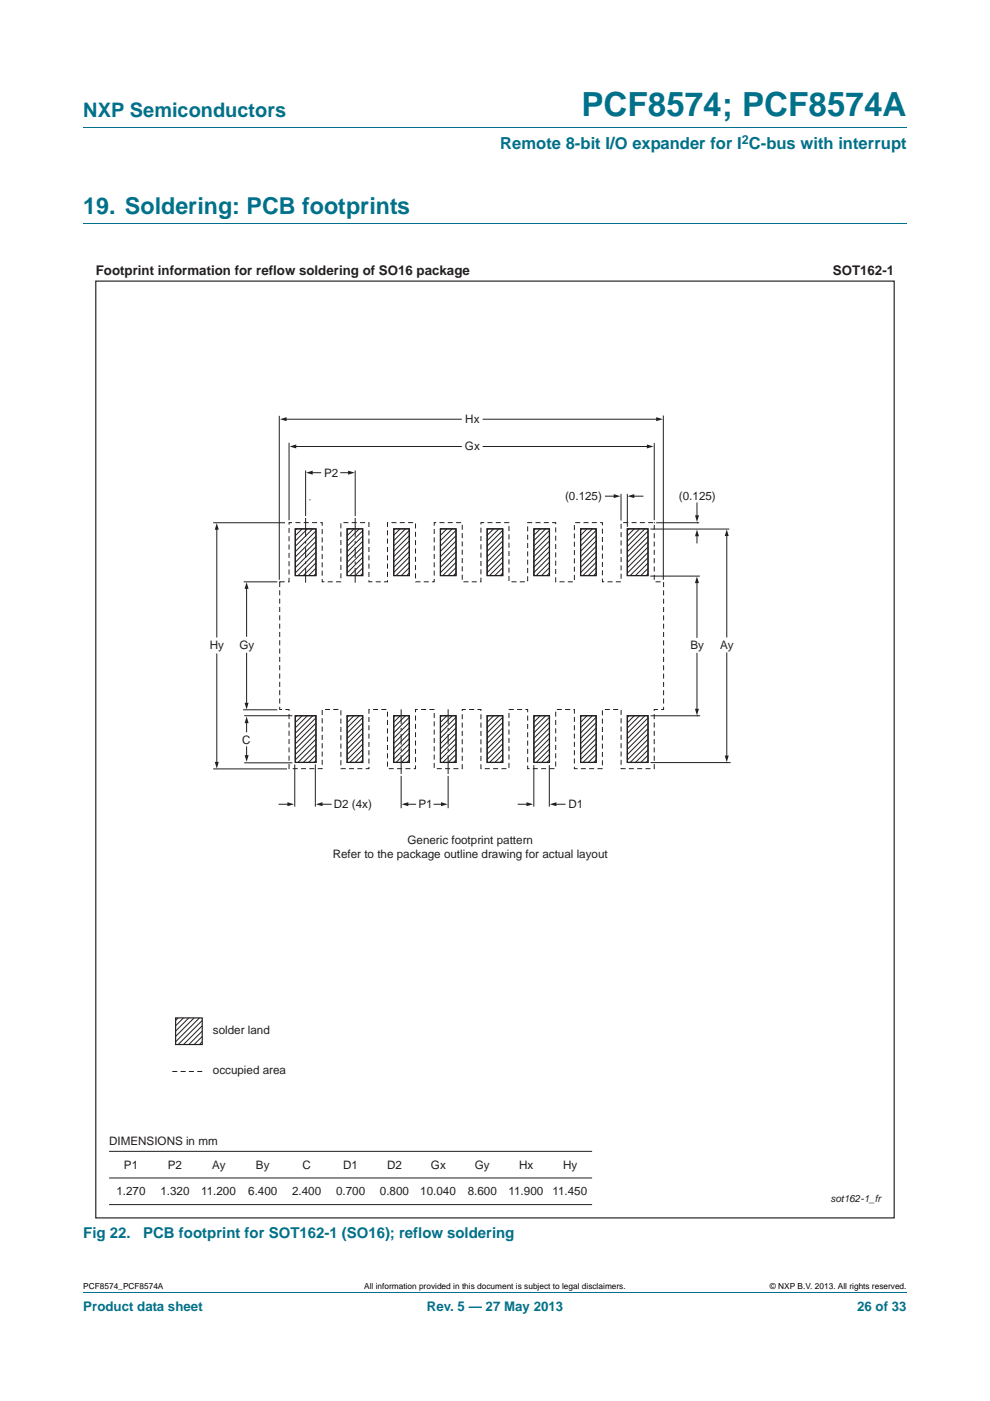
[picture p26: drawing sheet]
<svg xmlns="http://www.w3.org/2000/svg" width="210mm" height="297mm" viewBox="0 0 210 297" stroke-linecap="round" stroke-linejoin="round" font-family="sans-serif">
<defs><g id="words">
<text font-size="7" fill="#00718a" x="123.3" y="24.6">PCF8574; PCF8574A</text>
<text font-size="4.9" fill="#00718a" x="17.7" y="45.4">19. Soldering: PCB footprints</text>
<text font-size="4.2" fill="#00718a" x="17.7" y="24.9">NXP Semiconductors</text>
<text font-size="3.5" fill="#00718a" x="106.1" y="31.6">Remote 8-bit I/O expander for I C-bus with interrupt</text>
<g font-size="3.2" fill="#00718a">
<text x="17.7" y="262.6">Fig 22.</text>
<text x="30.4" y="262.6">PCB footprint for SOT162-1 (SO16); reflow soldering</text>
</g>
<g font-size="2.8" fill="#231f20">
<text x="20.3" y="58.3">Footprint information for reflow soldering of SO16 package</text>
<text x="176.6" y="58.3">SOT162-1</text>
</g>
<g font-size="2.8" fill="#00718a">
<text x="17.7" y="277.9">Product data sheet</text>
<text x="90.5" y="277.9">Rev. 5 — 27 May 2013</text>
<text x="181.8" y="277.9">26 of 33</text>
</g>
<text font-size="2.6" fill="#00718a" x="157.3" y="30.5">2</text>
<g font-size="2.5" fill="#231f20">
<text x="98.7" y="89.7">Hx</text>
<text x="98.6" y="95.5">Gx</text>
<text x="68.8" y="101.1">P2</text>
<text x="119.9" y="105.9">(0.125)</text>
<text x="144" y="105.9">(0.125)</text>
<text x="44.5" y="137.7">Hy</text>
<text x="50.8" y="137.7">Gy</text>
<text x="146.4" y="137.7">By</text>
<text x="152.8" y="137.7">Ay</text>
<text x="51.4" y="157.7">C</text>
<text x="70.8" y="171.4">D2 (4x)</text>
<text x="88.8" y="171.4">P1</text>
<text x="120.6" y="171.3">D1</text>
<text x="86.4" y="178.9">Generic footprint pattern</text>
<text x="70.6" y="181.8">Refer to the package outline drawing for actual layout</text>
<text x="45.2" y="219.3">solder land</text>
<text x="45.2" y="227.7">occupied area</text>
<text x="23.1" y="242.7">DIMENSIONS in mm</text>
<text x="26.3" y="247.8">P1</text>
<text x="35.6" y="247.8">P2</text>
<text x="45" y="247.8">Ay</text>
<text x="54.3" y="247.8">By</text>
<text x="64.2" y="247.8">C</text>
<text x="72.8" y="247.8">D1</text>
<text x="82.1" y="247.8">D2</text>
<text x="91.4" y="247.8">Gx</text>
<text x="100.7" y="247.8">Gy</text>
<text x="110.1" y="247.8">Hx</text>
<text x="119.4" y="247.8">Hy</text>
<text x="24.7" y="253.4">1.270</text>
<text x="34" y="253.4">1.320</text>
<text x="42.7" y="253.4">11.200</text>
<text x="52.6" y="253.4">6.400</text>
<text x="62" y="253.4">2.400</text>
<text x="71.3" y="253.4">0.700</text>
<text x="80.6" y="253.4">0.800</text>
<text x="89.1" y="253.4">10.040</text>
<text x="99.2" y="253.4">8.600</text>
<text x="107.9" y="253.4">11.900</text>
<text x="117.2" y="253.4">11.450</text>
</g>
<text font-size="2.1" fill="#231f20" x="176.1" y="254.9">sot162-1_fr</text>
<g font-size="1.8">
<text x="17.7" y="273.3">PCF8574_PCF8574A</text>
<text x="77.2" y="273.3">All information provided in this document is subject to legal disclaimers.</text>
<text x="163.3" y="273.3">© NXP B.V. 2013. All rights reserved.</text>
</g>
</g></defs>
<path d="M17.7 27h174.6M17.7 47.4h174.6M17.7 273.9h174.6" fill="none" stroke="#00718a" stroke-width=".21"/>
<path d="M154.2 113.4v21.6" fill="none" stroke="#231f20" stroke-width=".21"/>
<path d="M154.2 112.2l.4 1.5h-.9z" fill="#231f20"/>
<path d="M154.2 138.4v22.1" fill="none" stroke="#231f20" stroke-width=".21"/>
<path d="M153.7 160.2h.9l-.4 1.4z" fill="#231f20"/>
<path d="M147.8 123.3v11.8" fill="none" stroke="#231f20" stroke-width=".21"/>
<path d="M147.8 122.2l.4 1.4h-.8z" fill="#231f20"/>
<path d="M147.8 138.5v12.1" fill="none" stroke="#231f20" stroke-width=".21"/>
<path d="M147.4 150.3h.8l-.4 1.4z" fill="#231f20"/>
<path d="M52.3 124.6v10.3" fill="none" stroke="#231f20" stroke-width=".21"/>
<path d="M52.3 123.4l.4 1.4h-.8z" fill="#231f20"/>
<path d="M52.3 138.5v10.8" fill="none" stroke="#231f20" stroke-width=".21"/>
<path d="M51.9 149h.8l-.4 1.4z" fill="#231f20"/>
<path d="M46 112v23.1" fill="none" stroke="#231f20" stroke-width=".21"/>
<path d="M46 110.9l.4 1.4h-.8z" fill="#231f20"/>
<path d="M46 138.7v23.1" fill="none" stroke="#231f20" stroke-width=".21"/>
<path d="M45.6 161.5h.8l-.4 1.5z" fill="#231f20"/>
<path d="M102.5 88.9h37" fill="none" stroke="#231f20" stroke-width=".21"/>
<path d="M139.2 88.4l1.4 .5-1.4 .4z" fill="#231f20"/>
<path d="M60.4 88.9h37.4" fill="none" stroke="#231f20" stroke-width=".21"/>
<path d="M59.4 88.9l1.4-.5v.9z" fill="#231f20"/>
<path d="M102.5 94.7h35" fill="none" stroke="#231f20" stroke-width=".21"/>
<path d="M137.2 94.2l1.4 .5-1.4 .4z" fill="#231f20"/>
<path d="M62.5 94.7h35.3" fill="none" stroke="#231f20" stroke-width=".21"/>
<path d="M61.4 94.7l1.4-.5v.9z" fill="#231f20"/>
<path d="M37.3 215.8h5.6v5.7h-5.6z" fill="none" stroke="#231f20" stroke-width=".25"/>
<g fill="none" stroke="#231f20" stroke-width=".21">
<path d="M64.8 99.7v9.7M75.3 99.7v9.7M64.8 109.8v4M64.8 114.7v.5M64.8 116v2.3M64.8 119.1v.5M75.3 109.8v4M75.3 114.7v.5M75.3 116v2.3M75.3 119.1v.5M64.8 120.4v3.1M75.3 120.4v3.1"/>
<path d="M85.1 150.4v3.1M85.1 154.3v.6M85.1 155.6v2.3M85.1 158.7v.5M95.1 150.4v3.1M95.1 154.3v.6M95.1 155.6v2.3M95.1 158.7v.5M85.1 160.1v4M85.1 164.5v6.9M92.1 170.5h1.7M95.1 160.1v4"/>
<path d="M95.1 164.5v6.9"/>
</g>
<path d="M93.5 170.1l1.4 .4-1.4 .4z" fill="#231f20"/>
<path d="M86.3 170.5h1.9" fill="none" stroke="#231f20" stroke-width=".21"/>
<path d="M85.2 170.5l1.4-.4v.8z" fill="#231f20"/>
<path d="M109.9 170.5h2.1" fill="none" stroke="#231f20" stroke-width=".21"/>
<path d="M111.7 170.1l1.4 .4-1.4 .4z" fill="#231f20"/>
<path d="M117.7 170.5h2.1" fill="none" stroke="#231f20" stroke-width=".21"/>
<path d="M116.6 170.5l1.4-.4v.8z" fill="#231f20"/>
<path d="M59.2 170.5h2" fill="none" stroke="#231f20" stroke-width=".21"/>
<path d="M61 170.1l1.4 .4-1.4 .4z" fill="#231f20"/>
<path d="M68.1 170.5h2.1" fill="none" stroke="#231f20" stroke-width=".21"/>
<path d="M67 170.5l1.4-.4v.8z" fill="#231f20"/>
<path d="M128.4 105.2h2.1" fill="none" stroke="#231f20" stroke-width=".21"/>
<path d="M130.2 104.8l1.4 .4-1.4 .4z" fill="#231f20"/>
<path d="M134.2 105.2h2.2" fill="none" stroke="#231f20" stroke-width=".21"/>
<path d="M133.1 105.2l1.4-.4v.8z" fill="#231f20"/>
<path d="M72.3 100.2h1.8" fill="none" stroke="#231f20" stroke-width=".21"/>
<path d="M73.8 99.8l1.4 .4-1.4 .4z" fill="#231f20"/>
<path d="M66 100.2h2" fill="none" stroke="#231f20" stroke-width=".21"/>
<path d="M64.9 100.2l1.4-.4v.8z" fill="#231f20"/>
<path d="M147.8 106.7v2.8" fill="none" stroke="#231f20" stroke-width=".21"/>
<path d="M147.4 109.3h.9l-.5 1.4z" fill="#231f20"/>
<path d="M147.8 113.4v1.7" fill="none" stroke="#231f20" stroke-width=".21"/>
<path d="M147.8 112.3l.5 1.4h-.9z" fill="#231f20"/>
<path d="M61.3 110.8h7v12.6h4v-12.6h5.9v12.6h4v-12.6h5.9v12.6h4v-12.6h5.9v12.6h4v-12.6h6v12.6h3.9v-12.6h6v12.6h3.9v-12.6h6v12.6h3.9v-12.6h7.1v12.6h1.9v27h-1.9v12.6h-7.1v-12.6h-3.9v12.6h-6v-12.6h-3.9v12.6h-6v-12.6h-3.9v12.6h-6v-12.6h-4v12.6h-5.9v-12.6h-4v12.6h-5.9v-12.6h-4v12.6h-5.9v-12.6h-4v12.6h-7v-12.6h-2v-27h2zM42.9 227.2h-6.6" fill="none" stroke="#231f20" stroke-width=".21" stroke-dasharray="1.1 .7" stroke-linecap="butt"/>
<path d="M52.3 158.3v2.1M62.5 162.1v8.9M66.9 162.1v8.9M113.2 162.2v8.8M116.5 162.2v8.8" fill="none" stroke="#231f20" stroke-width=".21"/>
<path d="M51.9 160.1h.8l-.4 1.4z" fill="#231f20"/>
<path d="M52.3 153v2.2" fill="none" stroke="#231f20" stroke-width=".21"/>
<path d="M52.3 151.9l.4 1.4h-.8z" fill="#231f20"/>
<g fill="none" stroke="#231f20" stroke-width=".21">
<path d="M59.2 88.2v34.7M61.3 93.9v16.4M138.8 93.9v16.4M140.7 88.1v34.8M45.2 110.8h15.3M61.3 110.8h.1M63 112.1l-.4 .3M64.1 112.1l-1.5 1.5M65.2 112.1l-2.6 2.6M65.6 112.2h.1M65.6 106h.1M66.3 112.1l-3.7 3.7"/>
<path d="M67 112.6l-4.4 4.4M67 113.7l-4.4 4.4M67 114.8l-4.4 4.4M67 116l-4.4 4.3M67 117.1l-4.4 4.4M67 118.2l-3.8 3.8M67 119.3l-2.7 2.7M73.9 112.1l-.3 .3M75.1 112.1l-1.5 1.5M76.2 112.1l-2.6 2.6M77 112.5l-3.4 3.3M77 113.6l-3.4 3.4"/>
<path d="M77 114.7l-3.4 3.4M77 115.8l-3.4 3.4M77 117l-3.4 3.3M77 118.1l-3.4 3.4M77 119.2l-2.8 2.8M83.8 112.1l-.4 .3M84.9 112.1l-1.5 1.5M86 112.1l-2.6 2.6M86.8 112.5l-3.4 3.3M86.8 113.6l-3.4 3.4M86.8 114.7l-3.4 3.4M86.8 115.8l-3.4 3.4"/>
<path d="M86.8 117l-3.4 3.3M86.8 118.1l-3.4 3.4M86.8 119.2l-2.8 2.8M93.7 112.1l-.4 .3M94.8 112.1l-1.5 1.5M95.9 112.1l-2.6 2.6M96.7 112.5l-3.4 3.3M96.7 113.6l-3.4 3.4M96.7 114.7l-3.4 3.4M96.7 115.8l-3.4 3.4M96.7 117l-3.4 3.3M96.7 118.1l-3.4 3.4"/>
<path d="M96.7 119.2l-2.8 2.8M103.6 112.1l-.3 .3M104.7 112.1l-1.4 1.5M105.8 112.1l-2.5 2.6M106.6 112.5l-3.3 3.3M106.6 113.6l-3.3 3.4M106.6 114.7l-3.3 3.4M106.6 115.8l-3.3 3.4M106.6 117l-3.3 3.3M106.6 118.1l-3.3 3.4M106.6 119.2l-2.8 2.8M113.5 112.1l-.3 .3"/>
<path d="M114.6 112.1l-1.4 1.5M115.7 112.1l-2.5 2.6M116.5 112.5l-3.3 3.3M116.5 113.6l-3.3 3.4M116.5 114.7l-3.3 3.4M116.5 115.8l-3.3 3.4M116.5 117l-3.3 3.3M116.5 118.1l-3.3 3.4M116.5 119.2l-2.8 2.8M123.4 112.1l-.3 .3M124.5 112.1l-1.4 1.5M125.7 112.1l-2.6 2.6"/>
<path d="M126.4 113.6l-3.3 3.4M126.4 114.7l-3.3 3.4M126.4 115.8l-3.3 3.4M126.4 117l-3.3 3.3M126.4 118.1l-3.3 3.4M126.4 119.2l-2.8 2.8M126.4 112.5l-3.3 3.3M131.7 104.7v5.7M133.1 104.7v7M133.4 112.2l-.3 .3M134.5 112.2l-1.4 1.4M135.6 112.2l-2.5 2.5"/>
<path d="M136.8 112.2l-3.7 3.7M137.4 112.6l-4.3 4.4M137.4 113.7l-4.3 4.4M137.4 114.9l-4.3 4.3M137.4 116l-4.3 4.4M137.4 117.1l-4.3 4.4M137.4 118.2l-3.8 3.9M137.4 119.4l-2.6 2.7M137.9 112.2h16.8M138.7 110.8h.1M139.2 110.8h9.1M147.8 110.8h.1"/>
<path d="M51.7 123.4h7.1M59.2 123.4h.1M67 120.5l-1.5 1.5M67 121.6l-.4 .4M77 120.4l-1.7 1.6M77 121.5l-.5 .5M86.8 120.4l-1.7 1.6M86.8 121.5l-.5 .5M96.7 120.4l-1.7 1.6M96.7 121.5l-.5 .5M106.6 120.4l-1.6 1.6M106.6 121.5l-.5 .5"/>
<path d="M116.5 120.4l-1.6 1.6M116.5 121.5l-.5 .5M126.4 120.4l-1.6 1.6M126.4 121.5l-.5 .5M137.4 120.5l-1.5 1.6M137.4 121.6l-.4 .5M137.9 122.1h10.5M51.6 150.5h7.2M51.8 151.7h10.2M63 151.7l-.4 .4M64.1 151.7l-1.5 1.5M65.2 151.7l-2.6 2.6"/>
<path d="M66.3 151.7l-3.7 3.8M67 152.2l-4.4 4.4M67 153.3l-4.4 4.4M67 154.5l-4.4 4.3M67 155.6l-4.4 4.4M67 156.7l-4.4 4.4M67 157.8l-3.8 3.8M67 159l-2.7 2.6M73.9 151.7l-.3 .4M75.1 151.7l-1.5 1.5M76.2 151.7l-2.6 2.6M77 152.1l-3.4 3.4"/>
<path d="M77 153.2l-3.4 3.4M77 154.3l-3.4 3.4M77 155.5l-3.4 3.3M77 156.6l-3.4 3.4M77 157.7l-3.4 3.4M77 158.9l-2.8 2.8M77 160l-1.7 1.7M83.8 151.7l-.4 .4M84.9 151.7l-1.5 1.5M86 151.7l-2.6 2.6M86.8 152.1l-3.4 3.4M86.8 153.2l-3.4 3.4"/>
<path d="M86.8 154.3l-3.4 3.4M86.8 155.5l-3.4 3.3M86.8 156.6l-3.4 3.4M86.8 157.7l-3.4 3.4M86.8 158.9l-2.8 2.8M86.8 160l-1.7 1.7M93.7 151.7l-.4 .4M94.8 151.7l-1.5 1.5M95.9 151.7l-2.6 2.6M96.7 152.1l-3.4 3.4M96.7 153.2l-3.4 3.4M96.7 154.3l-3.4 3.4"/>
<path d="M96.7 155.5l-3.4 3.3M96.7 156.6l-3.4 3.4M96.7 157.7l-3.4 3.4M96.7 158.9l-2.8 2.8M96.7 160l-1.7 1.7M103.6 151.7l-.3 .4M104.7 151.7l-1.4 1.5M105.8 151.7l-2.5 2.6M106.6 152.1l-3.3 3.4M106.6 153.2l-3.3 3.4M106.6 154.3l-3.3 3.4M106.6 155.5l-3.3 3.3"/>
<path d="M106.6 156.6l-3.3 3.4M106.6 157.7l-3.3 3.4M106.6 158.9l-2.8 2.8M106.6 160l-1.6 1.7M113.5 151.7l-.3 .4M114.6 151.7l-1.4 1.5M115.7 151.7l-2.5 2.6M116.5 152.1l-3.3 3.4M116.5 153.2l-3.3 3.4M116.5 154.3l-3.3 3.4M116.5 155.5l-3.3 3.3M116.5 156.6l-3.3 3.4"/>
<path d="M116.5 157.7l-3.3 3.4M116.5 158.9l-2.8 2.8M116.5 160l-1.6 1.7M123.4 151.7l-.3 .4M124.5 151.7l-1.4 1.5M125.7 151.7l-2.6 2.6M126.4 152.1l-3.3 3.4M126.4 153.2l-3.3 3.4M126.4 154.3l-3.3 3.4M126.4 155.5l-3.3 3.3M126.4 156.6l-3.3 3.4M126.4 157.7l-3.3 3.4"/>
<path d="M126.4 158.9l-2.8 2.7M126.4 160l-1.6 1.6M133.4 151.8l-.3 .3M134.5 151.8l-1.4 1.4M135.6 151.8l-2.5 2.6M136.8 151.8l-3.7 3.7M137.4 152.2l-4.3 4.4M137.4 153.4l-4.3 4.3M137.4 154.5l-4.3 4.4M137.4 155.6l-4.3 4.4M137.4 156.7l-4.3 4.4M137.4 157.9l-3.8 3.8"/>
<path d="M137.4 159l-2.6 2.7M138 151.8h10.5M147.8 151.8h.1M45.2 163h15.7M51.8 161.7h10.2M67 160.1l-1.5 1.5M67 161.2l-.4 .4M77 161.1l-.5 .6M86.8 161.1l-.5 .6M96.7 161.1l-.5 .6M106.6 161.1l-.5 .6M116.5 161.1l-.5 .6"/>
<path d="M126.4 161.1l-.5 .5M137.4 160.1l-1.5 1.6M137.4 161.3l-.4 .4M138 161.7h17M154.1 161.7h.1M37.8 215.8l-.5 .6M38.9 215.8l-1.6 1.7M40 215.8l-2.7 2.8M41.2 215.8l-3.9 3.9M42.3 215.8l-5 5.1M42.9 216.4l-5.1 5.1M42.9 217.5l-4 4"/>
<path d="M42.9 218.6l-2.9 2.9M42.9 219.7l-1.7 1.8M42.9 220.9l-.6 .6M23.1 255.4h102.5M23.1 249.8h102.5M23.1 244.1h102.5"/>
</g>
<g fill="none" stroke="#231f20" stroke-width=".25">
<path d="M20.3 59.6h169.4v198.6h-169.4zM62.6 112.1h4.4v9.9h-4.4zM73.6 112.1h3.3v9.9h-3.3zM83.5 112.1h3.3v9.9h-3.3zM93.4 112.1h3.3v9.9h-3.3zM103.3 112.1h3.3v9.9h-3.3zM113.2 112.1h3.3v9.9h-3.3zM123.1 112.1h3.4v9.9h-3.4zM133.1 112.1h4.3v9.9h-4.3zM62.6 151.7h4.4v10h-4.4zM73.6 151.7h3.3v10h-3.3zM83.5 151.7h3.3v10h-3.3z"/>
<path d="M93.4 151.7h3.3v10h-3.3zM103.3 151.7h3.3v10h-3.3zM113.2 151.7h3.3v10h-3.3zM123.1 151.7h3.4v10h-3.4zM133.1 151.7h4.3v10h-4.3z"/>
</g>
<use href="#words"/>
</svg>
